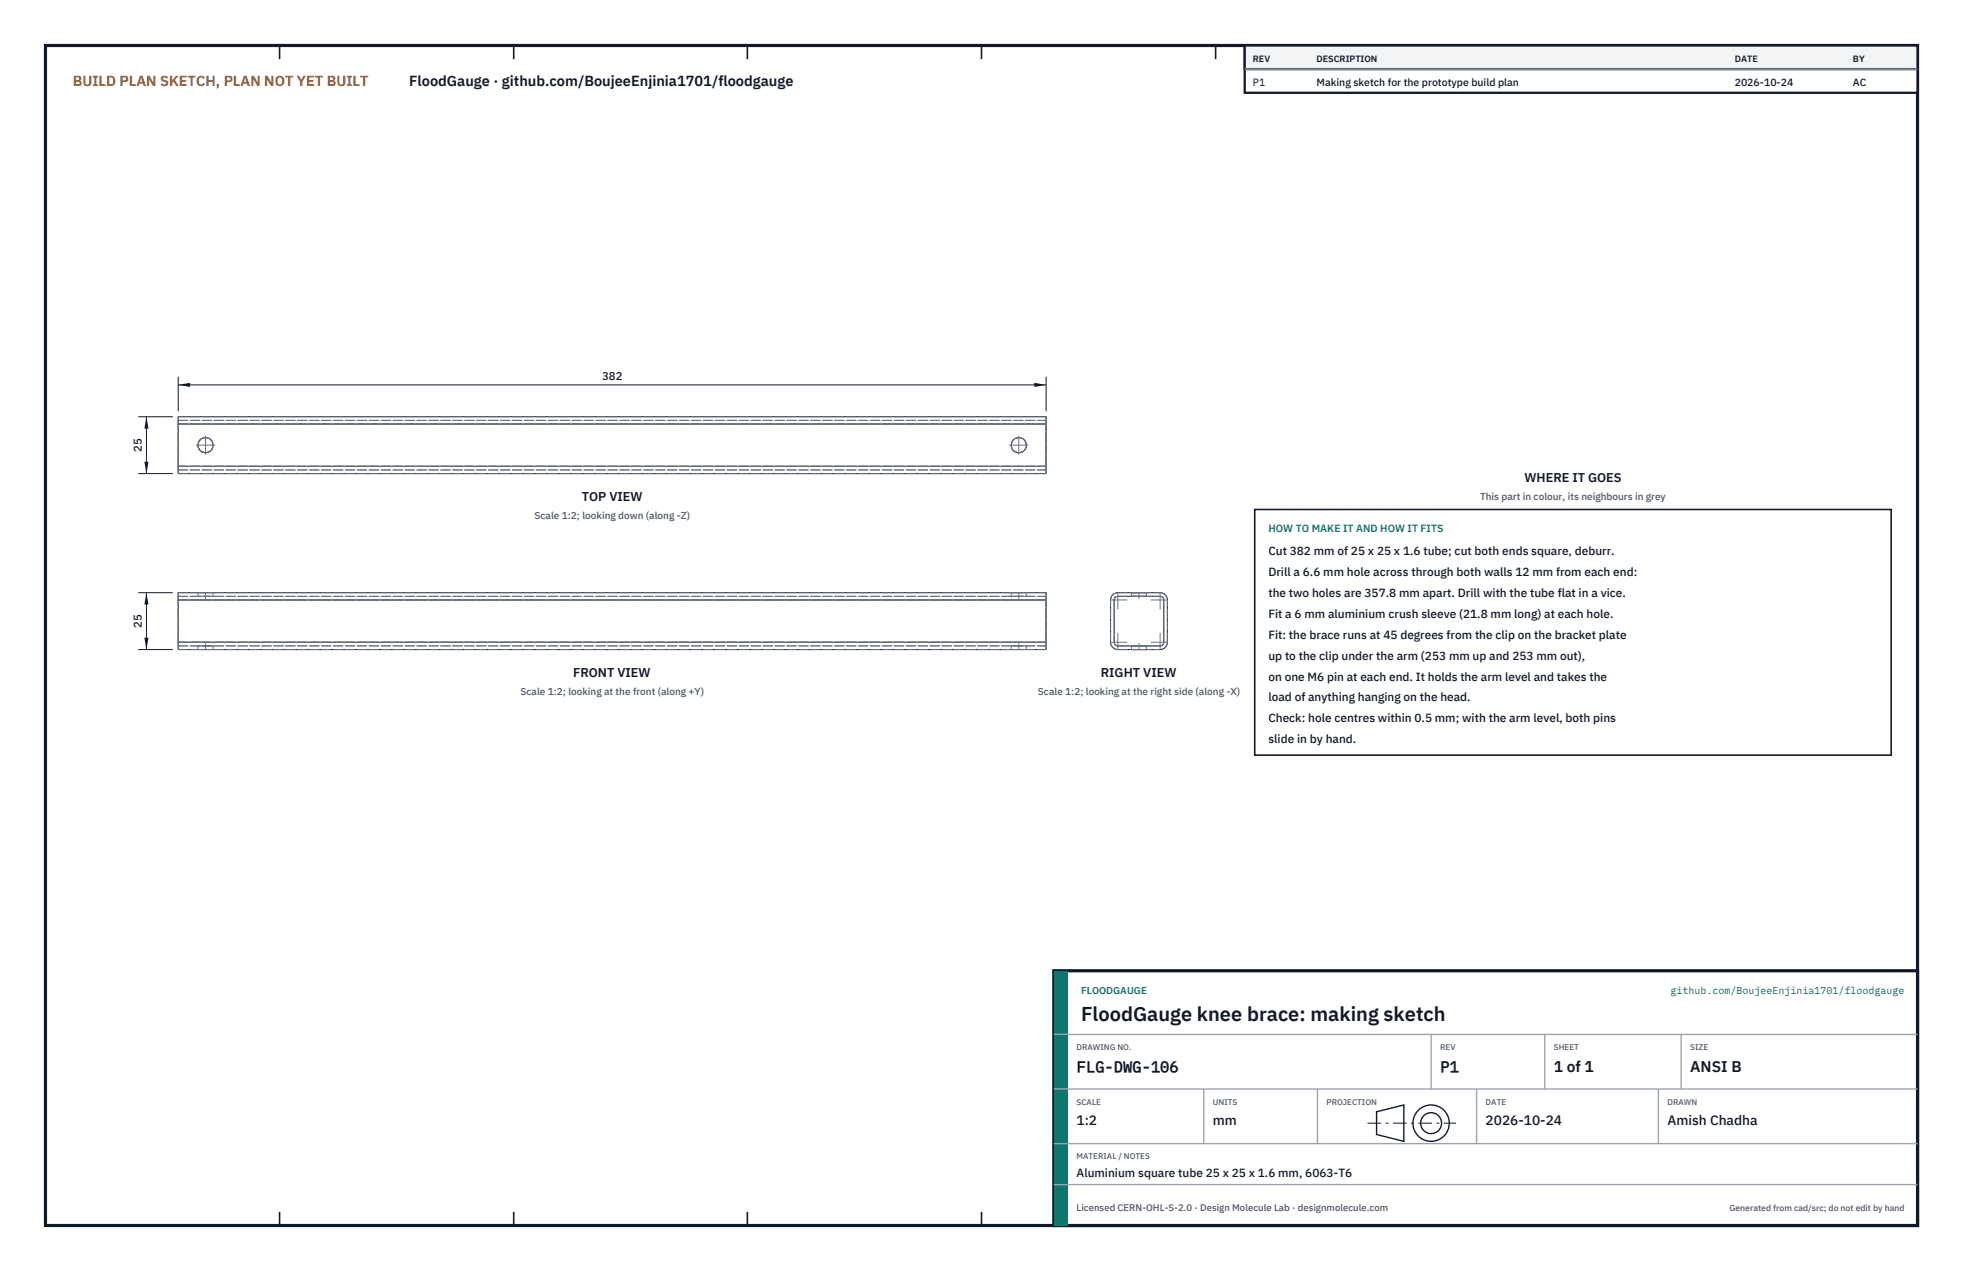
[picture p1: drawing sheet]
<svg xmlns="http://www.w3.org/2000/svg" width="432mm" height="279mm" viewBox="0 0 432 279" stroke-linecap="round" stroke-linejoin="round" font-family="sans-serif">
<defs><g id="words">
<text font-size="4.4" fill="#111827" x="237.8" y="224.4">FloodGauge knee brace: making sketch</text>
<g font-size="3.4" fill="#111827">
<text x="236.8" y="235.6">FLG-DWG-106</text>
<text x="316.8" y="235.6">P1</text>
<text x="341.8" y="235.6">1 of 1</text>
<text x="371.8" y="235.6">ANSI B</text>
</g>
<text font-size="3.2" fill="#b45309" x="16" y="19">BUILD PLAN SKETCH, PLAN NOT YET BUILT</text>
<text font-size="3.2" fill="#111827" x="90" y="19">FloodGauge · github.com/BoujeeEnjinia1701/floodgauge</text>
<g font-size="3" fill="#111827">
<text x="236.8" y="247.2">1:2</text>
<text x="266.8" y="247.2">mm</text>
<text x="326.8" y="247.2">2026-10-24</text>
<text x="366.8" y="247.2">Amish Chadha</text>
</g>
<g font-size="2.8" fill="#111827">
<text x="335.3" y="106">WHERE IT GOES</text>
<text x="128" y="110.2">TOP VIEW</text>
<text x="126" y="148.9">FRONT VIEW</text>
<text x="242.1" y="148.9">RIGHT VIEW</text>
</g>
<g font-size="2.6" fill="#111827">
<text x="279" y="122">Cut 382 mm of 25 x 25 x 1.6 tube; cut both ends square, deburr.</text>
<text x="279" y="126.6">Drill a 6.6 mm hole across through both walls 12 mm from each end:</text>
<text x="279" y="131.2">the two holes are 357.8 mm apart. Drill with the tube flat in a vice.</text>
<text x="279" y="135.8">Fit a 6 mm aluminium crush sleeve (21.8 mm long) at each hole.</text>
<text x="279" y="140.4">Fit: the brace runs at 45 degrees from the clip on the bracket plate</text>
<text x="279" y="145">up to the clip under the arm (253 mm up and 253 mm out),</text>
<text x="279" y="149.6">on one M6 pin at each end. It holds the arm level and takes the</text>
<text x="279" y="154.2">load of anything hanging on the head.</text>
<text x="279" y="158.8">Check: hole centres within 0.5 mm; with the arm level, both pins</text>
<text x="279" y="163.4">slide in by hand.</text>
<text x="236.8" y="258.8">Aluminium square tube 25 x 25 x 1.6 mm, 6063-T6</text>
</g>
<g font-size="2.5" fill="#111827">
<text x="132.4" y="83.6">382</text>
<text x="31.2" y="99.4" transform="rotate(-90 31.2 99.4)">25</text>
<text x="31.2" y="138" transform="rotate(-90 31.2 138)">25</text>
</g>
<g font-size="2.3" fill="#111827">
<text x="275.6" y="18.8">P1</text>
<text x="289.6" y="18.8">Making sketch for the prototype build plan</text>
<text x="381.6" y="18.8">2026-10-24</text>
<text x="407.6" y="18.8">AC</text>
</g>
<text font-size="2.3" fill="#0f766e" x="279" y="117">HOW TO MAKE IT AND HOW IT FITS</text>
<g font-size="2.2" fill="#4b5563">
<text x="325.6" y="110">This part in colour, its neighbours in grey</text>
<text x="117.6" y="114.2">Scale 1:2; looking down (along -Z)</text>
<text x="114.5" y="152.9">Scale 1:2; looking at the front (along +Y)</text>
<text x="228.3" y="152.9">Scale 1:2; looking at the right side (along -X)</text>
</g>
<g font-size="2.2" fill="#0f766e">
<text x="237.8" y="218.4">FLOODGAUGE</text>
<text x="367.5" y="218.4">github.com/BoujeeEnjinia1701/floodgauge</text>
</g>
<text font-size="2.1" fill="#4b5563" x="236.8" y="266.2">Licensed CERN-OHL-S-2.0 · Design Molecule Lab · designmolecule.com</text>
<g font-size="2" fill="#111827">
<text x="275.6" y="13.6">REV</text>
<text x="289.6" y="13.6">DESCRIPTION</text>
<text x="381.6" y="13.6">DATE</text>
<text x="407.6" y="13.6">BY</text>
</g>
<text font-size="1.9" fill="#4b5563" x="380.4" y="266.2">Generated from cad/src; do not edit by hand</text>
<g font-size="1.8" fill="#4b5563">
<text x="236.8" y="230.8">DRAWING NO.</text>
<text x="316.8" y="230.8">REV</text>
<text x="341.8" y="230.8">SHEET</text>
<text x="371.8" y="230.8">SIZE</text>
<text x="236.8" y="242.8">SCALE</text>
<text x="266.8" y="242.8">UNITS</text>
<text x="291.8" y="242.8">PROJECTION</text>
<text x="326.8" y="242.8">DATE</text>
<text x="366.8" y="242.8">DRAWN</text>
<text x="236.8" y="254.8">MATERIAL / NOTES</text>
</g>
</g></defs>
<path d="M10 10h411.8v259.4h-411.8z" fill="none" stroke="#111827" stroke-width=".7" stroke-linecap="butt"/>
<g fill="none" stroke="#111827" stroke-width=".35">
<path d="M61.5 10v3M113 10v3M164.4 10v3M215.9 10v3M267.4 10v3M318.9 10v3M370.3 10v3M61.5 266.4v3M113 266.4v3M164.4 266.4v3M215.9 266.4v3M267.4 266.4v3"/>
<path d="M318.9 266.4v3M370.3 266.4v3"/>
</g>
<g fill="none" stroke="#111727" stroke-width=".22">
<path d="M39.2 93.2h190.9M39.2 102.5v1.6h190.9v-1.6M39.2 102.5v-10.9h190.9v10.9M39.2 102.5h190.9M39.2 131.9h190.9M244.8 130.8l1.1-.5h9.3a1.6 1.6 0 0 1 1.6 1.6v9.3a1.6 1.6 0 0 1-1.6 1.6h-9.3a1.6 1.6 0 0 1-1.6-1.6v-9.3zM245.3 131.3l.6-.2h9.3a.8 .8 0 0 1 .8 .8v9.3a.8 .8 0 0 1-.8 .8h-9.3a.8 .8 0 0 1-.8-.8v-9.3zM39.2 141.2v1.6h190.9v-1.6M39.2 141.2v-10.9h190.9v10.9M39.2 141.2h190.9"/>
<circle cx="45.2" cy="97.9" r="1.66"/>
<circle cx="224.1" cy="97.9" r="1.66"/>
</g>
<g fill="none" stroke="#6a7180" stroke-width=".22" stroke-dasharray="2.1 .5">
<path d="M39.2 91.6v1.6M39.2 93.2v-.8M39.2 92.4v.8M39.2 91.6h190.9M39.2 92.4h190.9M39.2 93.2h190.9M230.1 91.6v1.6M230.1 93.2v-.8M230.1 92.4v.8M39.2 104.1h190.9M39.2 102.5v1.6M39.2 102.5v-9.3"/>
<path d="M39.2 103.3v-.8M39.2 102.5v.8M39.2 103.3h190.9M39.2 102.5h190.9M230.1 102.5v1.6M230.1 102.5v-9.3M230.1 103.3v-.8M230.1 102.5v.8M39.2 130.3v1.6M39.2 131.9v-.8M39.2 131.1v.8M39.2 130.3h190.9"/>
<path d="M39.2 131.1h190.9M39.2 131.9h190.9M43.6 130.3h.4M43.6 131.1h.4M43.6 130.3v.8M44 130.3h2.9M44 131.1h2.9M46.9 130.3h-3.3M46.9 131.1h-3.3M46.9 130.3v.8M222.5 130.3h.4M222.5 131.1h.4"/>
<path d="M222.5 130.3v.8M222.9 130.3h2.9M222.9 131.1h2.9M225.8 130.3h-3.3M225.8 131.1h-3.3M225.8 130.3v.8M230.1 130.3v1.6M230.1 131.9v-.8M230.1 131.1v.8M244.3 131.9a1.6 1.6 0 0 1 1.6-1.6M245.9 130.3h9.3M245.9 131.1h9.3"/>
<path d="M245.9 131.1a.8 .8 0 0 0-.8 .8M248.9 130.3h2.8M248.9 131.1h2.8M248.9 130.3v.8M251.7 130.3h.5M251.7 131.1h.5M252.2 130.3h-3.3M252.2 131.1h-3.3M252.2 130.3v.8M255.2 130.3a1.6 1.6 0 0 1 1.6 1.6M256 131.9a.8 .8 0 0 0-.8-.8M39.2 141.2v1.6"/>
<path d="M39.2 141.2v-9.3M39.2 141.2v.8M39.2 142v-.8M39.2 142.8h190.9M39.2 142h190.9M39.2 141.2h190.9M43.6 142.8h.4M43.6 142h.4M43.6 142v.8M44 142.8h2.9M44 142h2.9M46.9 142.8h-3.3"/>
<path d="M46.9 142h-3.3M46.9 142v.8M222.5 142.8h.4M222.5 142h.4M222.5 142v.8M222.9 142.8h2.9M222.9 142h2.9M225.8 142.8h-3.3M225.8 142h-3.3M225.8 142v.8M230.1 141.2v1.6M230.1 141.2v-9.3"/>
<path d="M230.1 141.2v.8M230.1 142v-.8M244.3 141.2v-9.3M245.1 141.2a.8 .8 0 0 0 .8 .8M245.1 141.2v-9.3M245.9 142.8a1.6 1.6 0 0 1-1.6-1.6M245.9 142.8h9.3M245.9 142h9.3M248.9 142.8h2.8M248.9 142h2.8M248.9 142v.8M251.7 142.8h.5"/>
<path d="M251.7 142h.5M252.2 142.8h-3.3M252.2 142h-3.3M252.2 142v.8M255.2 142a.8 .8 0 0 0 .8-.8M256 141.2v-9.3M256.8 141.2a1.6 1.6 0 0 1-1.6 1.6M256.8 141.2v-9.3"/>
<circle cx="45.2" cy="97.9" r="1.66"/>
<circle cx="224.1" cy="97.9" r="1.66"/>
</g>
<g fill="none" stroke="#6a7180" stroke-width=".22" stroke-dasharray="4.2 .5 0 .5">
<path d="M43.1 97.9h4.2M45.2 99.9v-4.1M222 97.9h4.2M224.1 99.9v-4.1M230.1 93.2h-190.9M230.1 102.5h-190.9M45.2 130.3v1.3M224.1 130.3v1.3M230.1 131.9h-190.9M244.3 131.9h3.6M245.9 133.9v-3.6M250.5 130.3v1.3"/>
<path d="M253.2 131.9h3.6M255.2 133.9v-3.6M45.2 141.4v1.4M224.1 141.4v1.4M230.1 141.2h-190.9M244.3 141.2h3.6M245.9 142.8v-3.6M250.5 141.4v1.4M253.2 141.2h3.6M255.2 142.8v-3.6"/>
</g>
<path d="M39.2 82.8v7.6M39.2 84.6h190.9M230.1 82.8v7.6" fill="none" stroke="#111827" stroke-width=".22"/>
<path d="M39.2 84.6l2.6-.4v.9zM227.5 84.2v.9l2.6-.5z" fill="#111827"/>
<path d="M30.4 91.6h7.6M32.2 91.6v12.5M30.4 104.1h7.6" fill="none" stroke="#111827" stroke-width=".22"/>
<path d="M32.2 91.6l-.4 2.6h.9zM31.8 101.5h.9l-.5 2.6z" fill="#111827"/>
<path d="M30.4 130.3h7.6M32.2 130.3v12.5M30.4 142.8h7.6" fill="none" stroke="#111827" stroke-width=".22"/>
<path d="M32.2 130.3l-.4 2.6h.9zM31.8 140.2h.9l-.5 2.6z" fill="#111827"/>
<path d="M276 112h140v54h-140z" fill="#fff" stroke="#111827" stroke-width=".35"/>
<path d="M273.8 10h148v10.4h-148z" fill="#fff" stroke="#111827" stroke-width=".5"/>
<path d="M273.8 10h148v5.2h-148z" fill="#f3f4f6" stroke="#111827" stroke-width=".5"/>
<path d="M273.8 15.2h148" fill="none" stroke="#9ca3af" stroke-width=".3"/>
<path d="M231.8 213.4h190v56h-190z" fill="#fff" stroke="#111827" stroke-width=".7" stroke-linecap="butt"/>
<path d="M231.8 213.4h3v56h-3z" fill="#0f766e"/>
<path d="M231.8 227.4h190M231.8 239.4h190M264.8 239.4v12M289.8 239.4v12M314.8 227.4v12M324.8 239.4v12M339.8 227.4v12M364.8 239.4v12M369.8 227.4v12M231.8 251.4h190M231.8 260.4h190" fill="none" stroke="#9ca3af" stroke-width=".3"/>
<g fill="none" stroke="#111827" stroke-width=".3">
<path d="M302.8 244.4l6-1.5v8l-6-1.5z"/>
<circle cx="314.8" cy="246.9" r="4"/>
<circle cx="314.8" cy="246.9" r="2.3"/>
</g>
<path d="M300.8 246.9h19.5" fill="none" stroke="#111827" stroke-width=".22" stroke-dasharray="3 1 .6 1" stroke-linecap="butt"/>
<use href="#words"/>
</svg>
